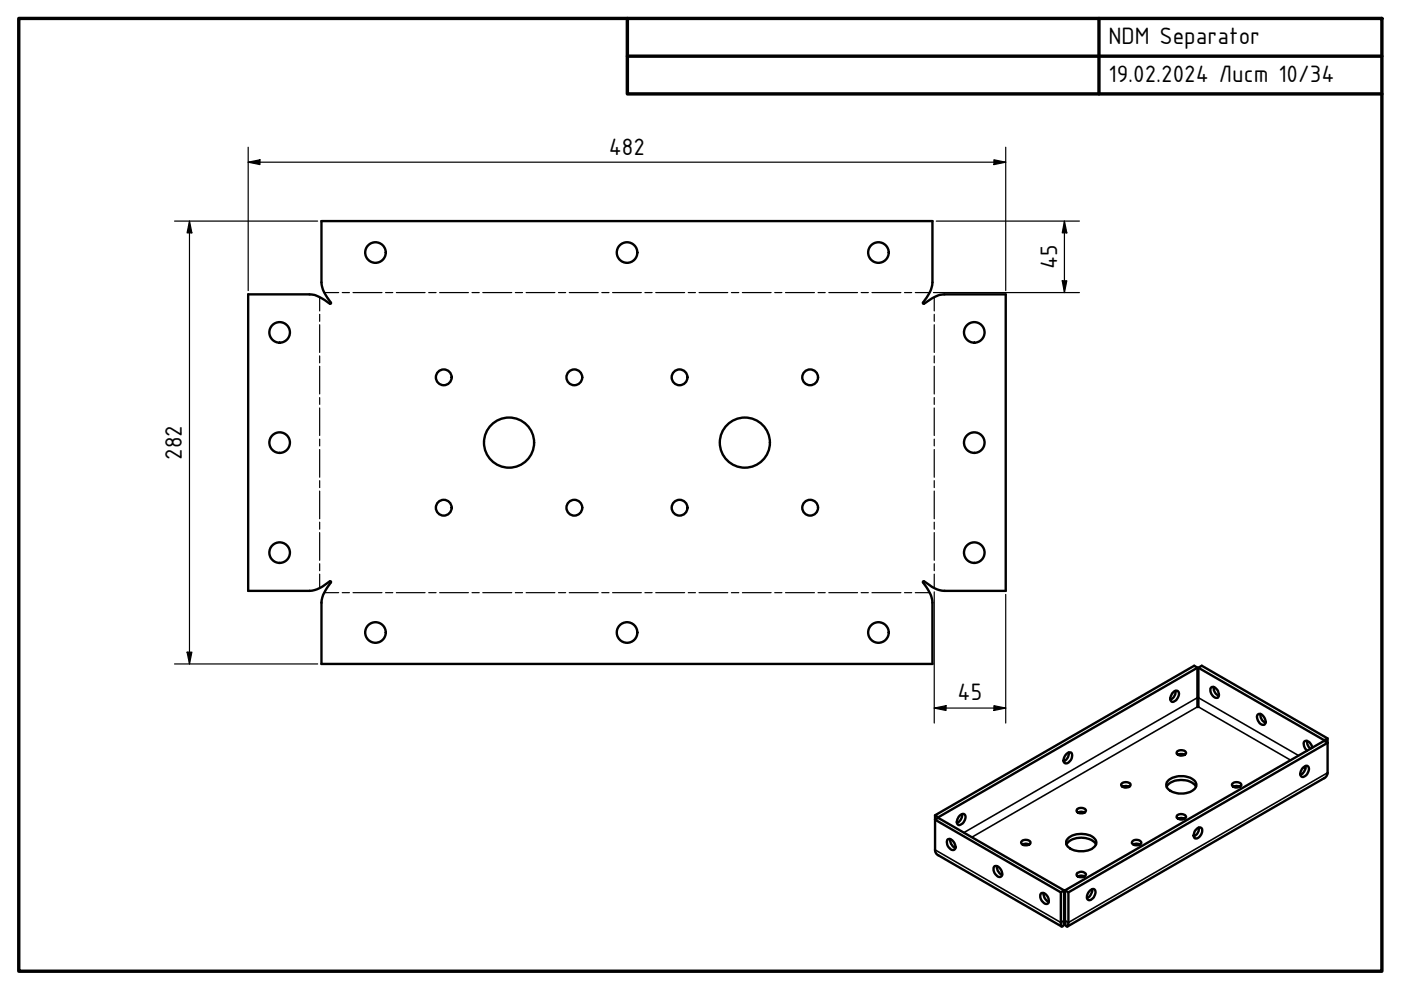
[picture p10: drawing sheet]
<svg xmlns="http://www.w3.org/2000/svg" width="297mm" height="210mm" viewBox="0 0 297 210" stroke-linecap="round" stroke-linejoin="round" font-family="sans-serif">
<defs><g id="words">
<g font-size="5.4">
<text x="235" y="9.4">NDM Separator</text>
<text x="235" y="17.4">19.02.2024 Лист 10/34</text>
<text x="129.1" y="32.8">482</text>
<text x="224.1" y="57.1" transform="rotate(-90 224.1 57.1)">45</text>
<text x="38.6" y="97.5" transform="rotate(-90 38.6 97.5)">282</text>
<text x="203" y="148.5">45</text>
</g>
</g></defs>
<!-- layer: Visible (ISO) -->
<g fill="none" stroke="#000" stroke-width=".51">
<path d="M69.9 64.4l-2.1-1.4a3.8 3.8 0 0 0-2.2-.6h-13v62.9l13.6-.1 1.6-.5 2.1-1.5M70.1 64.1l-1.4-2.1-.5-1.6v-13.5h129.5v13.5l-.6 1.6-1.4 2.1M70.2 64.2l-.1 .2h-.1M195.7 64.2l.1 .2a8.7 8.7 0 0 1 4.4-2h13v62.9l-13.5-.1-1.6-.5-2.2-1.5M70 123.3h.1l.1 .2M195.9 123.3l-.2 .1a8.4 8.4 0 0 1 2 4.4v13h-129.5v-13.5l.5-1.6 1.4-2.2M226.1 159.9a.65 .65 0 0 1 .9-.4 .65 .65 0 0 1 .3 .9 1.43 1.43 0 0 1-1.6 1.4 1.42 1.42 0 0 1 .4-1.9zM226.6 159.5a1.83 1.83 0 0 1-1.1 1.9M248.9 146.6a.69 .69 0 0 1 1 .1 .69 .69 0 0 1 0 .9 1.33 1.33 0 0 1-1.5 1.1 1.55 1.55 0 0 1 .5-2.1zM249.2 146.5a1.86 1.86 0 0 1-1 1.9M253.9 141.6v8.3h.2v-8.3l.7-.4 26.7 15.4M253.9 141.6l-.7-.4-55 31.7"/>
<path d="M253.9 141.6l-55 31.7M254.1 141.6l26.7 15.3M256.8 145.7a1.3 1.3 0 0 1 1.6 1.4 .66 .66 0 0 1-.3 .9 .66 .66 0 0 1-.9-.4 1.42 1.42 0 0 1-.4-1.9zM257.3 145.6a1.87 1.87 0 0 0 1.1 1.9M266.7 151.4a1.5 1.5 0 0 1 1.6 1.9 .75 .75 0 0 1-.8 .4 .75 .75 0 0 1-.6-.6l-.4-1.1zM267.3 151.4a1.87 1.87 0 0 0 1 1.9M277.1 157.1l.1 .7 .6 1M278.2 158.6a1.26 1.26 0 0 0-1.7-1.4 1.71 1.71 0 0 0 .6 1.9M280.8 157.1l.7 .4v6.3a1.35 1.35 0 0 1-.7 1.2l-54.5 31.4M280.8 156.9l.7-.3v.9l-55 31.7M280.8 156.9v.2M280.8 157.1l-55 31.7"/>
<path d="M198.9 173.4l-.7 .4v6.4a1.33 1.33 0 0 0 .7 1.1l26.2 15.1M198.9 173.3l-.7-.4v.9l26.7 15.4M198.9 173.3v.1M198.9 173.4l26.7 15.4M201 177.9a1.55 1.55 0 0 1 1.6 1.9 .79 .79 0 0 1-.8 .4 .79 .79 0 0 1-.7-.6l-.4-1.1zM201.5 177.9a1.83 1.83 0 0 0 1.1 1.9M203.5 172.9a.72 .72 0 0 1 1-.2 .72 .72 0 0 1 .1 1.1 1.34 1.34 0 0 1-1.5 1.1 1.46 1.46 0 0 1 .4-2zM204 172.6a1.96 1.96 0 0 1-1.1 1.9M216.8 179a1.11 1.11 0 0 0 1.7-.4 1.2 1.2 0 0 0-2 0l.3 .4 .7-.1 .7 .1M226.1 179a4.2 4.2 0 0 1 5.6-.7l.7 .7M226.7 177.6a4.6 4.6 0 0 1 5.4 .2 1.32 1.32 0 0 1-.6 2.2 4.5 4.5 0 0 1-5.3-.8l-.1-.2a1.28 1.28 0 0 1 .6-1.4zM228.5 172.3a1.16 1.16 0 0 0 1.8-.5 1.2 1.2 0 0 0-2 0l.2 .5 .7-.2 .8 .2"/>
<path d="M238 166.8a1.18 1.18 0 0 0 1.7-.5 1.2 1.2 0 0 0-2 .1l.3 .4 .7-.2 .7 .2M240.3 179a1.11 1.11 0 0 0 1.7-.4 1.1 1.1 0 0 0-1.1-.6 1.1 1.1 0 0 0-.9 .8 .43 .43 0 0 0 .7 .1l1 .1M247.4 166.8a3.9 3.9 0 0 1 4.4-1.3l1.4 .8 .4 .5M247.9 165.3a4.4 4.4 0 0 1 5.6 .5 1.53 1.53 0 0 1-1.2 2.1 4.4 4.4 0 0 1-4.9-.9l-.1-.6a1.23 1.23 0 0 1 .6-1.1zM249.8 173.6a1.13 1.13 0 0 0 1.7-.5 1.2 1.2 0 0 0-2 .1 .33 .33 0 0 0 .4 .3l.5-.1 .8 .2M249.8 160a1.2 1.2 0 0 0 1.7-.4 1.2 1.2 0 0 0-2 0 .33 .33 0 0 0 .4 .3h.8l.5 .1M253.7 175.8a.66 .66 0 0 1 .8-.3 .66 .66 0 0 1 .4 .8 1.5 1.5 0 0 1-1.6 1.4 1.55 1.55 0 0 1 .4-1.9zM254.2 175.4a1.87 1.87 0 0 1-1.1 1.9M261.5 166.8a1.18 1.18 0 0 0 1.7-.5 1.2 1.2 0 0 0-2 .1l.3 .4 .7-.2 .7 .2M276.3 162.7a.69 .69 0 0 1 1-.2 .69 .69 0 0 1 .1 1 1.28 1.28 0 0 1-1.5 1.1 1.42 1.42 0 0 1 .4-1.9zM276.8 162.4a2 2 0 0 1-1.1 1.9M210.9 183.7a1.51 1.51 0 0 1 1.4 2.2 1.34 1.34 0 0 1-1.6-1.4v-.5z"/>
<path d="M211.4 183.6a1.83 1.83 0 0 0 1.1 1.9M220.8 189.4a1.51 1.51 0 0 1 1.4 2.2 1.34 1.34 0 0 1-1.6-1.4v-.5zM221.3 189.3a1.83 1.83 0 0 0 1.1 1.9M224.9 189.2v6.7a.37 .37 0 0 0 .4 .5l.3-.4M225.6 195.6l-.1 .1M225.6 196h.2M225.6 195.2h.2M225.6 188.8v7.2M225.6 188.8l-.7 .4M225.8 188.8l.7 .4v6.7a.37 .37 0 0 1-.4 .5l-.3-.4M225.8 195.6l.1 .1M225.8 188.8v7.2"/>
<path d="M228.5 185.8a1.16 1.16 0 0 0 1.8-.5 1.2 1.2 0 0 0-2 .1l.2 .4 .7-.2 .8 .2M231.1 188.9a.66 .66 0 0 1 .8-.4 .66 .66 0 0 1 .3 .9 1.43 1.43 0 0 1-1.5 1.4 1.42 1.42 0 0 1 .4-1.9zM231.6 188.5a2.11 2.11 0 0 1-1.1 1.9"/>
<circle cx="79.6" cy="53.5" r="2.18"/>
<circle cx="132.9" cy="53.5" r="2.18"/>
<circle cx="186.2" cy="53.5" r="2.18"/>
<circle cx="59.3" cy="70.5" r="2.18"/>
<circle cx="206.6" cy="70.5" r="2.18"/>
<circle cx="59.3" cy="93.8" r="2.18"/>
<circle cx="94.1" cy="80" r="1.67"/>
<circle cx="107.9" cy="93.8" r="5.3"/>
<circle cx="121.8" cy="80" r="1.67"/>
<circle cx="144.1" cy="80" r="1.67"/>
<circle cx="157.9" cy="93.8" r="5.3"/>
<circle cx="171.8" cy="80" r="1.67"/>
<circle cx="206.6" cy="93.8" r="2.18"/>
<circle cx="59.3" cy="117.2" r="2.18"/>
<circle cx="94.1" cy="107.6" r="1.67"/>
<circle cx="121.8" cy="107.6" r="1.67"/>
<circle cx="144.1" cy="107.6" r="1.67"/>
<circle cx="171.8" cy="107.6" r="1.67"/>
<circle cx="206.6" cy="117.2" r="2.18"/>
<circle cx="79.6" cy="134.1" r="2.18"/>
<circle cx="132.9" cy="134.1" r="2.18"/>
<circle cx="186.2" cy="134.1" r="2.18"/>
</g>
<!-- layer: Visible Narrow (ISO) -->
<path d="M253.9 147.9l-49.6 28.6M253.9 149.9l-47.9 27.6M254.1 147.9l21.2 12.3M254.1 149.9l19.5 11.3M201.7 178l-.2 .2M202.6 179.5l-.3 .2M276.3 162.7l.5 .3M281.5 163.8l-55 31.8-.7-.4M198.2 180.2l26.7 15.4 .7-.4" fill="none" stroke="#000" stroke-width=".34"/>
<!-- layer: Bend Centerline (ISO) -->
<g fill="none" stroke="#000" stroke-width=".25">
<path d="M67.8 63v2.9M67.8 66.6v1.5M67.8 68.8v5.9M67.8 75.5v1.4M67.8 77.7v5.8M68.7 62h3.1M72.6 62h1.5M74.8 62h6.2M81.7 62h1.6M84 62h6.1M90.9 62h1.6M93.2 62h6.1"/>
<path d="M100.1 62h1.5M102.4 62h6.1M109.3 62h1.5M111.5 62h6.1M118.4 62h1.5M120.7 62h6.1M127.6 62h1.5M129.9 62h6.1M136.7 62h1.6M139 62h6.2M145.9 62h1.5M148.2 62h6.1"/>
<path d="M155.1 62h1.5M157.4 62h6.1M164.3 62h1.5M166.5 62h6.2M173.4 62h1.6M175.7 62h6.1M182.6 62h1.5M184.9 62h6.1M191.8 62h1.5M194.1 62h3M198.1 63v2.9M198.1 66.6v1.5"/>
<path d="M198.1 68.8v5.9M198.1 75.5v1.4M198.1 77.7v5.8M67.8 84.3v1.4M67.8 86.5v5.8M67.8 93.1v1.4M67.8 95.3v5.9M198.1 84.3v1.4M198.1 86.5v5.8M198.1 93.1v1.4M198.1 95.3v5.9M67.8 101.9v1.5"/>
<path d="M67.8 104.1v5.9M67.8 110.7v1.5M67.8 112.9v5.9M67.8 119.5v1.5M198.1 101.9v1.5M198.1 104.1v5.9M198.1 110.7v1.5M198.1 112.9v5.9M198.1 119.5v1.5M67.8 121.7v3M68.7 125.7h3.1M72.6 125.7h1.5"/>
<path d="M74.8 125.7h6.2M81.7 125.7h1.6M84 125.7h6.1M90.9 125.7h1.6M93.2 125.7h6.1M100.1 125.7h1.5M102.4 125.7h6.1M109.3 125.7h1.5M111.5 125.7h6.1M118.4 125.7h1.5M120.7 125.7h6.1M127.6 125.7h1.5"/>
<path d="M129.9 125.7h6.1M136.7 125.7h1.6M139 125.7h6.2M145.9 125.7h1.5M148.2 125.7h6.1M155.1 125.7h1.5M157.4 125.7h6.1M164.3 125.7h1.5M166.5 125.7h6.2M173.4 125.7h1.6M175.7 125.7h6.1M182.6 125.7h1.5"/>
<path d="M184.9 125.7h6.1M191.8 125.7h1.5M194.1 125.7h3M198.1 121.7v3"/>
</g>
<!-- layer: Border (ISO) -->
<path d="M4 3.9h289v202h-289zM133 3.9v16h160M133 11.9h160M233 3.9v16" fill="none" stroke="#000" stroke-width=".72"/>
<!-- layer: Dimension (ISO) -->
<g fill="none" stroke="#000" stroke-width=".25">
<path d="M52.6 34.4l2.5-.5v1zM52.6 34.4h160.6M52.6 31.2v30.4M210.7 33.9l2.5 .5-2.5 .5zM213.2 31.2v30.4M37 46.9h30.4M40.2 46.9l.5 2.5h-1zM40.2 46.9v93.9M198.5 46.9h30.4M225.2 59.5h1l-.5 2.5zM225.7 46.9l.5 2.5h-1zM225.7 46.9v15.1"/>
<path d="M197.9 62h31M39.7 138.3h1l-.5 2.5zM198.1 125.5v27.8M213.2 126v27.3M37 140.8h30.4M198.1 150.1l2.5-.5v1zM198.1 150.1h15.1M210.7 149.6l2.5 .5-2.5 .5z"/>
</g>
<path d="M52.6 34.4l2.5-.5v1zM210.7 33.9l2.5 .5-2.5 .5zM40.2 46.9l.5 2.5h-1zM225.2 59.5h1l-.5 2.5zM225.7 46.9l.5 2.5h-1zM39.7 138.3h1l-.5 2.5zM198.1 150.1l2.5-.5v1zM210.7 149.6l2.5 .5-2.5 .5z" fill="#000"/>
<use href="#words"/>
</svg>
